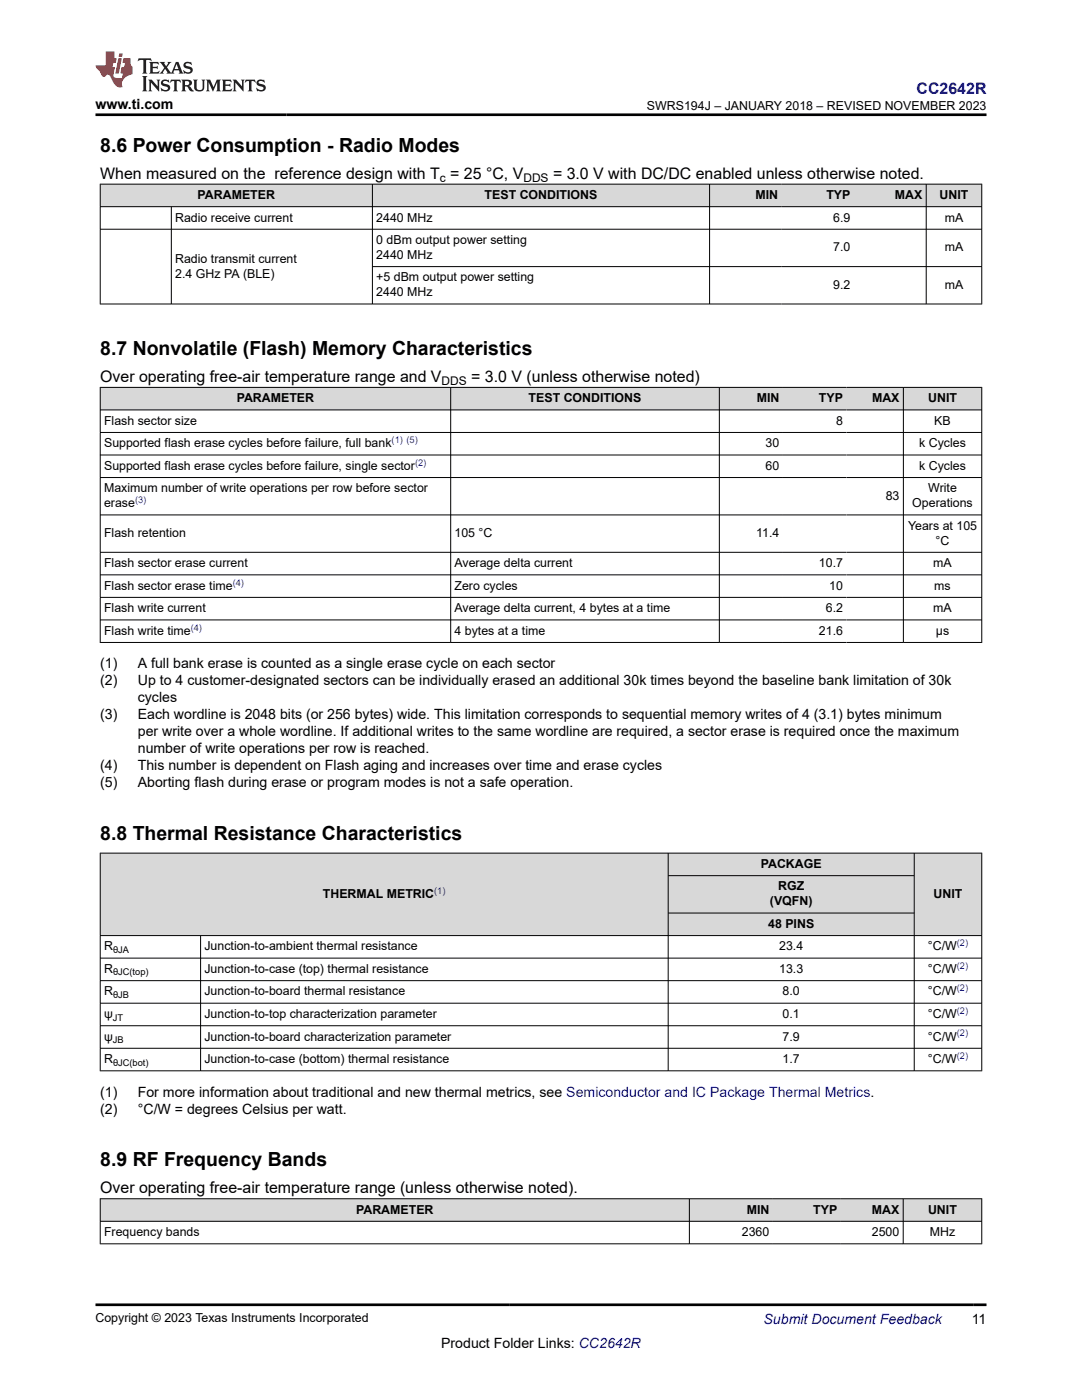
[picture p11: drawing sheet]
<svg xmlns="http://www.w3.org/2000/svg" width="216mm" height="279mm" viewBox="0 0 216 279" stroke-linecap="round" stroke-linejoin="round" font-family="sans-serif">
<defs><g id="words">
<g font-size="3.9">
<text x="20" y="30.3">8.6 Power Consumption - Radio Modes</text>
<text x="20" y="70.8">8.7 Nonvolatile (Flash) Memory Characteristics</text>
<text x="20" y="167.6">8.8 Thermal Resistance Characteristics</text>
<text x="20" y="232.7">8.9 RF Frequency Bands</text>
</g>
<text font-size="3.2" fill="#00f" x="182.9" y="18.7">CC2642R</text>
<g font-size="3.2">
<text x="20" y="35.7">When measured on the reference design with T = 25 °C, V</text>
<text x="110.3" y="35.7">= 3.0 V with DC/DC enabled unless otherwise noted.</text>
<text x="20" y="76.3">Over operating free-air temperature range and V</text>
<text x="94" y="76.3">= 3.0 V (unless otherwise noted)</text>
<text x="20" y="238.2">Over operating free-air temperature range (unless otherwise noted).</text>
</g>
<g font-size="2.8">
<text x="19" y="21.8">www.ti.com</text>
<text x="20" y="133.4">(1)</text>
<text x="20" y="136.8">(2)</text>
<text x="27.5" y="133.4">A full bank erase is counted as a single erase cycle on each sector</text>
<text x="27.5" y="136.8">Up to 4 customer-designated sectors can be individually erased an additional 30k times beyond the baseline bank limitation of 30k</text>
<text x="20" y="143.5">(3)</text>
<text x="27.5" y="140.1">cycles</text>
<text x="27.5" y="143.5">Each wordline is 2048 bits (or 256 bytes) wide. This limitation corresponds to sequential memory writes of 4 (3.1) bytes minimum</text>
<text x="27.5" y="146.9">per write over a whole wordline. If additional writes to the same wordline are required, a sector erase is required once the maximum</text>
<text x="20" y="153.7">(4)</text>
<text x="27.5" y="150.3">number of write operations per row is reached.</text>
<text x="27.5" y="153.7">This number is dependent on Flash aging and increases over time and erase cycles</text>
<text x="20" y="157.1">(5)</text>
<text x="27.5" y="157.1">Aborting flash during erase or program modes is not a safe operation.</text>
<text x="20" y="218.9">(1)</text>
<text x="27.5" y="218.9">For more information about traditional and new thermal metrics, see Semiconductor and IC Package Thermal Metrics.</text>
<text x="20" y="222.2">(2)</text>
<text x="27.5" y="222.2">°C/W = degrees Celsius per watt.</text>
<text x="88" y="269">Product Folder Links: CC2642R</text>
<text x="193.9" y="264.2">11</text>
</g>
<text font-size="2.8" fill="#00f" x="152.4" y="264.2">Submit Document Feedback</text>
<g font-size="2.5">
<text x="129.1" y="21.9">SWRS194J – JANUARY 2018 – REVISED NOVEMBER 2023</text>
<text x="39.4" y="39.7">PARAMETER</text>
<text x="96.7" y="39.7">TEST CONDITIONS</text>
<text x="150.8" y="39.7">MIN</text>
<text x="164.9" y="39.7">TYP</text>
<text x="178.6" y="39.7">MAX</text>
<text x="187.5" y="39.7">UNIT</text>
<text x="35" y="44.2">Radio receive current</text>
<text x="75.1" y="44.2">2440 MHz</text>
<text x="166.3" y="44.2">6.9</text>
<text x="188.5" y="44.2">mA</text>
<text x="35" y="52.4">Radio transmit current</text>
<text x="75.1" y="48.7">0 dBm output power setting</text>
<text x="75.1" y="51.7">2440 MHz</text>
<text x="166.3" y="50.2">7.0</text>
<text x="188.5" y="50.2">mA</text>
<text x="35" y="55.4">2.4 GHz PA (BLE)</text>
<text x="75.1" y="56.2">+5 dBm output power setting</text>
<text x="75.1" y="59.1">2440 MHz</text>
<text x="166.3" y="57.6">9.2</text>
<text x="188.5" y="57.6">mA</text>
<text x="47.2" y="80.3">PARAMETER</text>
<text x="105.5" y="80.3">TEST CONDITIONS</text>
<text x="151" y="80.3">MIN</text>
<text x="163.4" y="80.3">TYP</text>
<text x="174" y="80.3">MAX</text>
<text x="185.2" y="80.3">UNIT</text>
<text x="20.8" y="84.8">Flash sector size</text>
<text x="20.8" y="89.3">Supported flash erase cycles before failure, full bank</text>
<text x="152.8" y="89.3">30</text>
<text x="166.8" y="84.8">8</text>
<text x="183.4" y="89.3">k Cycles</text>
<text x="186.4" y="84.8">KB</text>
<text x="20.8" y="93.8">Supported flash erase cycles before failure, single sector</text>
<text x="152.8" y="93.8">60</text>
<text x="183.4" y="93.8">k Cycles</text>
<text x="20.8" y="98.3">Maximum number of write operations per row before sector</text>
<text x="20.8" y="101.2">erase</text>
<text x="176.7" y="99.7">83</text>
<text x="182" y="101.2">Operations</text>
<text x="185.2" y="98.3">Write</text>
<text x="20.8" y="107.2">Flash retention</text>
<text x="90.7" y="107.2">105 °C</text>
<text x="150.9" y="107.2">11.4</text>
<text x="181.2" y="105.7">Years at 105</text>
<text x="20.8" y="113.2">Flash sector erase current</text>
<text x="90.7" y="113.2">Average delta current</text>
<text x="163.4" y="113.2">10.7</text>
<text x="186.2" y="113.2">mA</text>
<text x="186.7" y="108.7">°C</text>
<text x="20.8" y="117.7">Flash sector erase time</text>
<text x="90.7" y="117.7">Zero cycles</text>
<text x="165.5" y="117.7">10</text>
<text x="186.4" y="117.7">ms</text>
<text x="20.8" y="122.2">Flash write current</text>
<text x="90.7" y="122.2">Average delta current, 4 bytes at a time</text>
<text x="164.8" y="122.2">6.2</text>
<text x="186.2" y="122.2">mA</text>
<text x="20.8" y="126.7">Flash write time</text>
<text x="90.7" y="126.7">4 bytes at a time</text>
<text x="163.4" y="126.7">21.6</text>
<text x="186.8" y="126.7">µs</text>
<text x="151.8" y="173.2">PACKAGE</text>
<text x="64.4" y="179.2">THERMAL METRIC</text>
<text x="155.3" y="177.7">RGZ</text>
<text x="186.3" y="179.2">UNIT</text>
<text x="153.3" y="185.2">48 PINS</text>
<text x="153.6" y="180.7">(VQFN)</text>
<text x="20.8" y="189.7">R</text>
<text x="40.8" y="189.7">Junction-to-ambient thermal resistance</text>
<text x="155.5" y="189.7">23.4</text>
<text x="185.1" y="189.7">°C/W</text>
<text x="20.8" y="194.2">R</text>
<text x="40.8" y="194.2">Junction-to-case (top) thermal resistance</text>
<text x="155.5" y="194.2">13.3</text>
<text x="185.1" y="194.2">°C/W</text>
<text x="20.8" y="198.7">R</text>
<text x="20.8" y="203.2">ψ</text>
<text x="40.8" y="198.7">Junction-to-board thermal resistance</text>
<text x="40.8" y="203.2">Junction-to-top characterization parameter</text>
<text x="156.2" y="198.7">8.0</text>
<text x="156.2" y="203.2">0.1</text>
<text x="185.1" y="198.7">°C/W</text>
<text x="185.1" y="203.2">°C/W</text>
<text x="20.8" y="207.7">ψ</text>
<text x="40.8" y="207.7">Junction-to-board characterization parameter</text>
<text x="156.2" y="207.7">7.9</text>
<text x="185.1" y="207.7">°C/W</text>
<text x="20.8" y="212.2">R</text>
<text x="40.8" y="212.2">Junction-to-case (bottom) thermal resistance</text>
<text x="156.2" y="212.2">1.7</text>
<text x="185.1" y="212.2">°C/W</text>
<text x="71.1" y="242.2">PARAMETER</text>
<text x="149" y="242.2">MIN</text>
<text x="162.3" y="242.2">TYP</text>
<text x="174" y="242.2">MAX</text>
<text x="185.2" y="242.2">UNIT</text>
<text x="20.8" y="246.7">Frequency bands</text>
<text x="148" y="246.7">2360</text>
<text x="174" y="246.7">2500</text>
<text x="185.5" y="246.7">MHz</text>
<text x="19" y="263.9">Copyright © 2023 Texas Instruments Incorporated</text>
</g>
<g font-size="2.4">
<text x="87.8" y="36.3">c</text>
<text x="104.4" y="36.3">DDS</text>
<text x="88.1" y="76.9">DDS</text>
</g>
<g font-size="1.9" fill="#00f">
<text x="78.1" y="88.4">(1) (5)</text>
<text x="82.8" y="92.9">(2)</text>
<text x="26.9" y="100.4">(3)</text>
<text x="46.4" y="116.9">(4)</text>
<text x="38.1" y="125.9">(4)</text>
<text x="86.6" y="178.4">(1)</text>
<text x="190.9" y="188.9">(2)</text>
<text x="190.9" y="193.4">(2)</text>
<text x="190.9" y="197.8">(2)</text>
<text x="190.9" y="202.3">(2)</text>
<text x="190.9" y="206.8">(2)</text>
<text x="190.9" y="211.3">(2)</text>
</g>
<g font-size="1.9">
<text x="22.6" y="190.2">θJA</text>
<text x="22.6" y="194.7">θJC(top)</text>
<text x="22.5" y="203.7">JT</text>
<text x="22.6" y="199.2">θJB</text>
<text x="22.5" y="208.2">JB</text>
<text x="22.6" y="212.7">θJC(bot)</text>
</g>
</g></defs>
<g fill="#d8d8d8">
<path d="M20 36.8h175.9v4.4h-175.9z" fill-rule="evenodd"/>
<path d="M20.1 36.8h54.1v4.4h-54.1z" fill-rule="evenodd"/>
<path d="M74.4 36.8h67.1v4.4h-67.1z" fill-rule="evenodd"/>
<path d="M141.7 36.8h14.3v4.4h-14.3z" fill-rule="evenodd"/>
<path d="M156 36.8h14.4v4.4h-14.4z" fill-rule="evenodd"/>
<path d="M170.4 36.8h14.4v4.4h-14.4z" fill-rule="evenodd"/>
<path d="M184.9 36.8h10.9v4.4h-10.9z" fill-rule="evenodd"/>
</g>
<path d="M19.9 36.8h176.1M20 36.7v24M74.3 36.7v24M141.6 36.7v24M184.8 36.7v24M195.9 36.7v24M19.9 41.2h176.1M19.9 45.7h176.1M34.2 41.2v19.5M74.3 53.2h121.7M19.9 60.7h176.1" fill="none" stroke="#000" stroke-width=".2"/>
<g fill="#d8d8d8">
<path d="M20 77.3h175.9v4.5h-175.9z" fill-rule="evenodd"/>
<path d="M20.1 77.4h69.8v4.3h-69.8z" fill-rule="evenodd"/>
<path d="M90 77.4h53.5v4.3h-53.5z" fill-rule="evenodd"/>
<path d="M143.6 77.4h12.6v4.3h-12.6z" fill-rule="evenodd"/>
<path d="M156.2 77.4h12.7v4.3h-12.7z" fill-rule="evenodd"/>
<path d="M168.9 77.4h11.3v4.3h-11.3z" fill-rule="evenodd"/>
<path d="M180.3 77.4h15.5v4.3h-15.5z" fill-rule="evenodd"/>
</g>
<g fill="none" stroke="#000" stroke-width=".2">
<path d="M19.9 77.3h176.1M20 77.2v51.1M89.9 77.2v51.1M143.5 77.2v51.1M180.3 77.2v51.1M195.9 77.2v51.1M19.9 81.8h176.1M19.9 86.3h176.1M19.9 90.8h176.1M19.9 95.3h176.1M19.9 102.8h176.1M19.9 110.2h176.1"/>
<path d="M19.9 114.7h176.1M19.9 119.2h176.1M19.9 123.7h176.1M19.9 128.2h176.1"/>
</g>
<g fill="#d8d8d8">
<path d="M20 170.3h175.9v4.5h-175.9z" fill-rule="evenodd"/>
<path d="M20.1 170.3h113.2v16.4h-113.2z" fill-rule="evenodd"/>
<path d="M133.4 170.3h49v4.4h-49z" fill-rule="evenodd"/>
<path d="M182.5 170.3h13.3v16.4h-13.3z" fill-rule="evenodd"/>
<path d="M133.4 174.8h49v7.4h-49z" fill-rule="evenodd"/>
<path d="M133.4 182.3h49v4.4h-49z" fill-rule="evenodd"/>
</g>
<g fill="none" stroke="#000" stroke-width=".2">
<path d="M19.9 170.3h176.1M20 170.2v43.6M133.3 170.2v43.6M133.3 174.8h49.2M182.4 170.2v43.6M195.9 170.2v43.6M19.9 186.7h176.1M19.9 191.2h176.1M19.9 195.7h176.1M40 186.7v27.1M133.3 182.2h49.2M19.9 200.2h176.1"/>
<path d="M19.9 204.7h176.1M19.9 209.2h176.1M19.9 213.7h176.1"/>
</g>
<g fill="#d8d8d8">
<path d="M20 239.2h175.9v4.5h-175.9z" fill-rule="evenodd"/>
<path d="M20.1 239.3h117.4v4.4h-117.4z" fill-rule="evenodd"/>
<path d="M137.6 239.3h16.6v4.4h-16.6z" fill-rule="evenodd"/>
<path d="M154.2 239.3h13.6v4.4h-13.6z" fill-rule="evenodd"/>
<path d="M167.8 239.3h12.4v4.4h-12.4z" fill-rule="evenodd"/>
<path d="M180.3 239.3h15.5v4.4h-15.5z" fill-rule="evenodd"/>
</g>
<path d="M19.9 239.2h176.1M20 239.2v9.1M137.6 239.2v9.1M180.2 239.2v9.1M195.9 239.2v9.1M19.9 243.7h176.1M19.9 248.2h176.1" fill="none" stroke="#000" stroke-width=".2"/>
<path d="M27.7 11.6l-.2 .6 .5-.2h.6v.1v2.2l-.2 .4h1l-.2-.4v-2.2v-.1h.5l.5 .2-.1-.6zM29.8 12.4l.2 .3v1.6l-.2 .4h1.9l.1-.6a1.08 1.08 0 0 1-1.3 .2v-.7h.6l.4 .2v-.7l-.4 .2h-.6v-.5l.2-.2a1 1 0 0 1 1 .3l-.1-.5zM31.8 12.4l1 1.1-1 1.2h.9l-.2-.2 .4-.8 .5 .8-.2 .2h1.6l-.2-.2 .1-.5h1l.1 .5-.1 .2h.9l-.2-.4-.8-1.9h-.5l-1 2.1-.8-1.1 .9-1h-.8l.2 .2-.5 .6-.3-.6 .1-.2zM35.2 12.8l.4 1h-.8zM36.8 12.5a.65 .65 0 0 0-.2 .7 .65 .65 0 0 0 .6 .5l.7 .1 .1 .3a.79 .79 0 0 1-.7 .4 .79 .79 0 0 1-.7-.5l.1 .7 .2-.1a.93 .93 0 0 0 1.1 0 .93 .93 0 0 0 .4-.9 1.46 1.46 0 0 0-1.2-.6l-.1-.3a1.09 1.09 0 0 1 1.2 .2l-.2-.6-.1 .1-.6-.2zM28.4 15.2l.2 .4v2.2l-.2 .4h1l-.2-.4v-2.2l.2-.4zM29.6 15.9l.2 .4v1.5l-.2 .4h.8l-.3-.4v-1.3l1.7 1.8v-2l.2-.4h-.8l.2 .2 .1 1.1-1.2-1.3zM32.3 16a.65 .65 0 0 0-.2 .8 .65 .65 0 0 0 .7 .4l.6 .2 .1 .2a.79 .79 0 0 1-.7 .4 .79 .79 0 0 1-.7-.5l.1 .7 .2-.1a.93 .93 0 0 0 1.1 .1 .93 .93 0 0 0 .4-1 1.46 1.46 0 0 0-1.2-.5l-.1-.4a1.09 1.09 0 0 1 1.2 .2l-.2-.6-.1 .1-.6-.1zM34.1 15.9l-.1 .6a.63 .63 0 0 1 .7-.3l.1 1.6-.3 .4h1l-.2-.4v-1.6a.66 .66 0 0 1 .8 .3l-.1-.6zM36.2 15.9l.2 .4v1.5l-.2 .4h.9l-.2-.2v-.7h.5l.1 .2a.79 .79 0 0 0 1.2 .6l-1-.9a.61 .61 0 0 0 .6-.6 .61 .61 0 0 0-.5-.7zM36.9 16.2h.2a.47 .47 0 0 1 .5 .1 .47 .47 0 0 1 .1 .5l-.2 .1-.6 .1zM38.5 15.9l.2 .2a2.27 2.27 0 0 0 .4 2 1.04 1.04 0 0 0 1.7-.7v-1.3l.2-.2h-.8l.2 .4v1.1a.6 .6 0 0 1-.6 .6 .6 .6 0 0 1-.6-.6v-1.1l.3-.4zM41.1 15.9l.2 .4v1.5l-.2 .4h.7l-.2-.4v-1.4l.9 1.9 .8-1.9v1.4l-.2 .4h1l-.3-.4v-1.5l.3-.4h-.8l-.7 1.5-.7-1.5zM44.3 15.9l.2 .4v1.5l-.2 .4h1.9l.1-.6a1.09 1.09 0 0 1-1.3 .2v-.7h.6l.4 .2v-.6l-.4 .2h-.6v-.6l.2-.1a1.01 1.01 0 0 1 1 .3l-.1-.6zM46.4 15.9l.3 .4v1.5l-.3 .4h.8l-.2-.4v-1.3l1.6 1.8v-2l.2-.4h-.7l.2 .2v1.1l-1.2-1.3zM49 15.9l-.1 .6a.63 .63 0 0 1 .8-.3v1.6l-.3 .4h1l-.2-.4v-1.6a.66 .66 0 0 1 .8 .3l-.1-.6zM51.4 16a.65 .65 0 0 0-.2 .8 .65 .65 0 0 0 .6 .4l.6 .2 .2 .2a.79 .79 0 0 1-.8 .4 .79 .79 0 0 1-.6-.5l.1 .7 .2-.1a.93 .93 0 0 0 1 .1 .93 .93 0 0 0 .5-1 1.46 1.46 0 0 0-1.3-.5l-.1-.4a1.09 1.09 0 0 1 1.3 .2l-.2-.6-.2 .1-.5-.1z" fill="#231f20"/>
<path d="M21.1 10.3v2.7h-2.1l.1 .4 .9 1a.95 .95 0 0 0 .9 .9 .59 .59 0 0 1 .6-.4 .59 .59 0 0 1 .5 .3l.4 .8a1.59 1.59 0 0 0 2.1 1.4 1.61 1.61 0 0 1 1-2.3l1-.3-.1-1.5a1.59 1.59 0 0 1-.4-1.7h-1.4l-.2 .9h.5l-.1 .9h-.5l-.2 .9v.3l.4 .1-.2 .9h-.6a.73 .73 0 0 1-1.1-.7l.3-1.5h-.5l.2-.9h.5l.2-.9h-.5v-1.3zM23.6 11.6l-.6 3.1h.7l.6-3.1zM23.8 10.7l-.1 .6h.7l.1-.6z" fill="#ed1c24"/>
<path d="M19 22.9h177.8M19 260.4h177.8" fill="none" stroke="#000" stroke-width=".53"/>
<use href="#words"/>
</svg>
